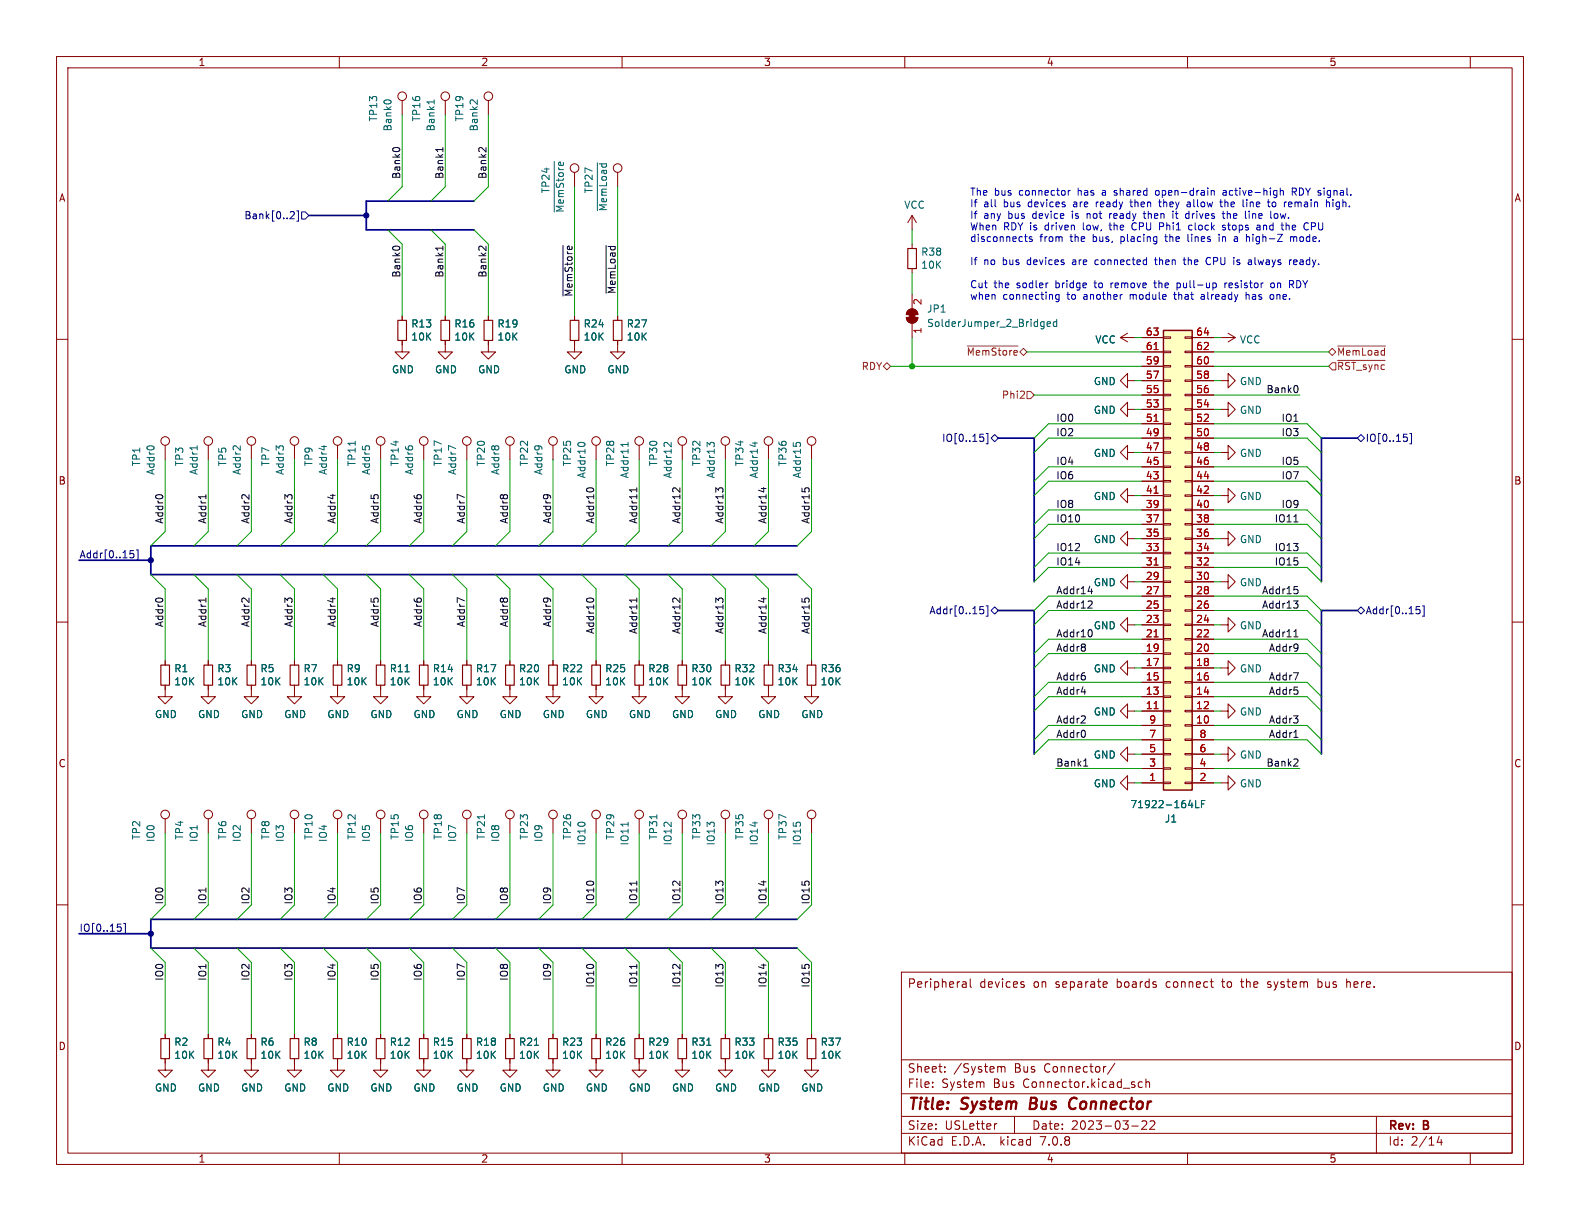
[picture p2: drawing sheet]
<svg xmlns="http://www.w3.org/2000/svg" width="279mm" height="216mm" viewBox="0 0 279 216" stroke-linecap="round" stroke-linejoin="round" font-family="sans-serif">
<defs><g id="words">
<g font-size="2.8" fill="#840000">
<text x="160.4" y="196.8">Title:</text>
<text x="170.1" y="196.8">System</text>
<text x="183" y="196.8">Bus</text>
<text x="190.7" y="196.8">Connector</text>
</g>
<g font-size="2.1" fill="#840000">
<text x="160.4" y="174.9">Peripheral</text>
<text x="173.2" y="174.9">devices</text>
<text x="182.8" y="174.9">on</text>
<text x="186.8" y="174.9">separate</text>
<text x="197.7" y="174.9">boards</text>
<text x="206.6" y="174.9">connect</text>
<text x="216.7" y="174.9">to</text>
<text x="220.2" y="174.9">the</text>
<text x="225" y="174.9">system</text>
<text x="234" y="174.9">bus</text>
<text x="239.3" y="174.9">here.</text>
<text x="160.4" y="189.9">Sheet:</text>
<text x="168.6" y="189.9">/System</text>
<text x="179.4" y="189.9">Bus</text>
<text x="184.8" y="189.9">Connector/</text>
<text x="160.4" y="192.6">File:</text>
<text x="166.5" y="192.6">System</text>
<text x="175.7" y="192.6">Bus</text>
<text x="181.1" y="192.6">Connector.kicad_sch</text>
<text x="160.4" y="202.8">KiCad</text>
<text x="160.4" y="200">Size:</text>
<text x="167.1" y="200">USLetter</text>
<text x="168.1" y="202.8">E.D.A.</text>
<text x="177" y="202.8">kicad</text>
<text x="182.4" y="200">Date:</text>
<text x="184.2" y="202.8">7.0.8</text>
<text x="189.4" y="200">2023-03-22</text>
<text x="245.4" y="200.2">Rev:</text>
<text x="245.4" y="202.8">Id:</text>
<text x="249.5" y="202.8">2/14</text>
<text x="251.8" y="200.2">B</text>
</g>
<g font-size="1.8" fill="#840000">
<text x="35" y="11.9">1</text>
<text x="85" y="11.9">2</text>
<text x="135" y="11.9">3</text>
<text x="185" y="11.9">4</text>
<text x="235" y="11.9">5</text>
<text x="10.3" y="35.9">A</text>
<text x="267.7" y="35.9">A</text>
<text x="10.3" y="85.9">B</text>
<text x="267.7" y="85.9">B</text>
<text x="10.3" y="135.9">C</text>
<text x="267.7" y="135.9">C</text>
<text x="10.3" y="185.9">D</text>
<text x="267.7" y="185.9">D</text>
<text x="35" y="205.8">1</text>
<text x="85" y="205.8">2</text>
<text x="135" y="205.8">3</text>
<text x="185" y="205.8">4</text>
<text x="235" y="205.8">5</text>
</g>
<g font-size="1.8" fill="#006464">
<text x="66.9" y="21.6" transform="rotate(-90 66.9 21.6)">TP13</text>
<text x="69.4" y="23.3" transform="rotate(-90 69.4 23.3)">Bank0</text>
<text x="74.5" y="21.6" transform="rotate(-90 74.5 21.6)">TP16</text>
<text x="77.1" y="23.3" transform="rotate(-90 77.1 23.3)">Bank1</text>
<text x="82.1" y="21.6" transform="rotate(-90 82.1 21.6)">TP19</text>
<text x="84.7" y="23.3" transform="rotate(-90 84.7 23.3)">Bank2</text>
<text x="97.4" y="34.3" transform="rotate(-90 97.4 34.3)">TP24</text>
<text x="105" y="34.3" transform="rotate(-90 105 34.3)">TP27</text>
<text x="99.9" y="37.7" transform="rotate(-90 99.9 37.7)">~{MemStore}</text>
<text x="107.5" y="37.5" transform="rotate(-90 107.5 37.5)">~{MemLoad}</text>
<text x="159.8" y="37.1">VCC</text>
<text x="162.8" y="45.4">R38</text>
<text x="162.8" y="47.7">10K</text>
<text x="72.6" y="58.1">R13</text>
<text x="80.2" y="58.1">R16</text>
<text x="87.9" y="58.1">R19</text>
<text x="103.1" y="58.1">R24</text>
<text x="110.7" y="58.1">R27</text>
<text x="163.8" y="55.5">JP1</text>
<text x="163.8" y="58">SolderJumper_2_Bridged</text>
<text x="72.6" y="60.4">10K</text>
<text x="80.2" y="60.4">10K</text>
<text x="87.9" y="60.4">10K</text>
<text x="103.1" y="60.4">10K</text>
<text x="110.7" y="60.4">10K</text>
<text x="193.6" y="60.9">VCC</text>
<text x="219.2" y="60.9">VCC</text>
<text x="69.2" y="66.2">GND</text>
<text x="76.8" y="66.2">GND</text>
<text x="84.5" y="66.2">GND</text>
<text x="99.7" y="66.2">GND</text>
<text x="107.3" y="66.2">GND</text>
<text x="193.3" y="68.3">GND</text>
<text x="219.2" y="68.3">GND</text>
<text x="193.3" y="73.4">GND</text>
<text x="219.2" y="73.4">GND</text>
<text x="25" y="82.5" transform="rotate(-90 25 82.5)">TP1</text>
<text x="32.6" y="82.5" transform="rotate(-90 32.6 82.5)">TP3</text>
<text x="40.2" y="82.5" transform="rotate(-90 40.2 82.5)">TP5</text>
<text x="47.9" y="82.5" transform="rotate(-90 47.9 82.5)">TP7</text>
<text x="55.5" y="82.5" transform="rotate(-90 55.5 82.5)">TP9</text>
<text x="63.1" y="82.5" transform="rotate(-90 63.1 82.5)">TP11</text>
<text x="70.7" y="82.5" transform="rotate(-90 70.7 82.5)">TP14</text>
<text x="78.3" y="82.5" transform="rotate(-90 78.3 82.5)">TP17</text>
<text x="86" y="82.5" transform="rotate(-90 86 82.5)">TP20</text>
<text x="93.6" y="82.5" transform="rotate(-90 93.6 82.5)">TP22</text>
<text x="101.2" y="82.5" transform="rotate(-90 101.2 82.5)">TP25</text>
<text x="108.8" y="82.5" transform="rotate(-90 108.8 82.5)">TP28</text>
<text x="116.4" y="82.5" transform="rotate(-90 116.4 82.5)">TP30</text>
<text x="124.1" y="82.5" transform="rotate(-90 124.1 82.5)">TP32</text>
<text x="131.7" y="82.5" transform="rotate(-90 131.7 82.5)">TP34</text>
<text x="139.3" y="82.5" transform="rotate(-90 139.3 82.5)">TP36</text>
<text x="193.3" y="81">GND</text>
<text x="219.2" y="81">GND</text>
<text x="27.5" y="84.1" transform="rotate(-90 27.5 84.1)">Addr0</text>
<text x="35.2" y="84.1" transform="rotate(-90 35.2 84.1)">Addr1</text>
<text x="42.8" y="84.1" transform="rotate(-90 42.8 84.1)">Addr2</text>
<text x="50.4" y="84.1" transform="rotate(-90 50.4 84.1)">Addr3</text>
<text x="58" y="84.1" transform="rotate(-90 58 84.1)">Addr4</text>
<text x="65.6" y="84.1" transform="rotate(-90 65.6 84.1)">Addr5</text>
<text x="73.3" y="84.1" transform="rotate(-90 73.3 84.1)">Addr6</text>
<text x="80.9" y="84.1" transform="rotate(-90 80.9 84.1)">Addr7</text>
<text x="88.5" y="84.1" transform="rotate(-90 88.5 84.1)">Addr8</text>
<text x="96.1" y="84.1" transform="rotate(-90 96.1 84.1)">Addr9</text>
<text x="103.7" y="84.7" transform="rotate(-90 103.7 84.7)">Addr10</text>
<text x="111.4" y="84.7" transform="rotate(-90 111.4 84.7)">Addr11</text>
<text x="119" y="84.7" transform="rotate(-90 119 84.7)">Addr12</text>
<text x="126.6" y="84.7" transform="rotate(-90 126.6 84.7)">Addr13</text>
<text x="134.2" y="84.7" transform="rotate(-90 134.2 84.7)">Addr14</text>
<text x="141.8" y="84.7" transform="rotate(-90 141.8 84.7)">Addr15</text>
<text x="193.3" y="88.6">GND</text>
<text x="219.2" y="88.6">GND</text>
<text x="193.3" y="96.2">GND</text>
<text x="219.2" y="96.2">GND</text>
<text x="193.3" y="103.9">GND</text>
<text x="219.2" y="103.9">GND</text>
<text x="193.3" y="111.5">GND</text>
<text x="219.2" y="111.5">GND</text>
<text x="30.7" y="119.1">R1</text>
<text x="38.3" y="119.1">R3</text>
<text x="46" y="119.1">R5</text>
<text x="53.6" y="119.1">R7</text>
<text x="61.2" y="119.1">R9</text>
<text x="68.8" y="119.1">R11</text>
<text x="76.4" y="119.1">R14</text>
<text x="84.1" y="119.1">R17</text>
<text x="91.7" y="119.1">R20</text>
<text x="99.3" y="119.1">R22</text>
<text x="106.9" y="119.1">R25</text>
<text x="114.5" y="119.1">R28</text>
<text x="122.2" y="119.1">R30</text>
<text x="129.8" y="119.1">R32</text>
<text x="137.4" y="119.1">R34</text>
<text x="145" y="119.1">R36</text>
<text x="193.3" y="119.1">GND</text>
<text x="219.2" y="119.1">GND</text>
<text x="30.7" y="121.4">10K</text>
<text x="38.3" y="121.4">10K</text>
<text x="46" y="121.4">10K</text>
<text x="53.6" y="121.4">10K</text>
<text x="61.2" y="121.4">10K</text>
<text x="68.8" y="121.4">10K</text>
<text x="76.4" y="121.4">10K</text>
<text x="84.1" y="121.4">10K</text>
<text x="91.7" y="121.4">10K</text>
<text x="99.3" y="121.4">10K</text>
<text x="106.9" y="121.4">10K</text>
<text x="114.5" y="121.4">10K</text>
<text x="122.2" y="121.4">10K</text>
<text x="129.8" y="121.4">10K</text>
<text x="137.4" y="121.4">10K</text>
<text x="145" y="121.4">10K</text>
<text x="27.3" y="127.2">GND</text>
<text x="34.9" y="127.2">GND</text>
<text x="42.5" y="127.2">GND</text>
<text x="50.2" y="127.2">GND</text>
<text x="57.8" y="127.2">GND</text>
<text x="65.4" y="127.2">GND</text>
<text x="73" y="127.2">GND</text>
<text x="80.6" y="127.2">GND</text>
<text x="88.3" y="127.2">GND</text>
<text x="95.9" y="127.2">GND</text>
<text x="103.5" y="127.2">GND</text>
<text x="111.1" y="127.2">GND</text>
<text x="118.7" y="127.2">GND</text>
<text x="126.4" y="127.2">GND</text>
<text x="134" y="127.2">GND</text>
<text x="141.6" y="127.2">GND</text>
<text x="193.3" y="126.7">GND</text>
<text x="219.2" y="126.7">GND</text>
<text x="193.3" y="134.3">GND</text>
<text x="219.2" y="134.3">GND</text>
<text x="193.3" y="139.4">GND</text>
<text x="199.8" y="143.1">71922-164LF</text>
<text x="219.2" y="139.4">GND</text>
<text x="25" y="148.6" transform="rotate(-90 25 148.6)">TP2</text>
<text x="27.5" y="149" transform="rotate(-90 27.5 149)">IO0</text>
<text x="32.6" y="148.6" transform="rotate(-90 32.6 148.6)">TP4</text>
<text x="35.2" y="149" transform="rotate(-90 35.2 149)">IO1</text>
<text x="40.2" y="148.6" transform="rotate(-90 40.2 148.6)">TP6</text>
<text x="42.8" y="149" transform="rotate(-90 42.8 149)">IO2</text>
<text x="47.9" y="148.6" transform="rotate(-90 47.9 148.6)">TP8</text>
<text x="50.4" y="149" transform="rotate(-90 50.4 149)">IO3</text>
<text x="55.5" y="148.6" transform="rotate(-90 55.5 148.6)">TP10</text>
<text x="58" y="149" transform="rotate(-90 58 149)">IO4</text>
<text x="63.1" y="148.6" transform="rotate(-90 63.1 148.6)">TP12</text>
<text x="65.6" y="149" transform="rotate(-90 65.6 149)">IO5</text>
<text x="70.7" y="148.6" transform="rotate(-90 70.7 148.6)">TP15</text>
<text x="73.3" y="149" transform="rotate(-90 73.3 149)">IO6</text>
<text x="78.3" y="148.6" transform="rotate(-90 78.3 148.6)">TP18</text>
<text x="80.9" y="149" transform="rotate(-90 80.9 149)">IO7</text>
<text x="86" y="148.6" transform="rotate(-90 86 148.6)">TP21</text>
<text x="88.5" y="149" transform="rotate(-90 88.5 149)">IO8</text>
<text x="93.6" y="148.6" transform="rotate(-90 93.6 148.6)">TP23</text>
<text x="96.1" y="149" transform="rotate(-90 96.1 149)">IO9</text>
<text x="101.2" y="148.6" transform="rotate(-90 101.2 148.6)">TP26</text>
<text x="103.7" y="149.6" transform="rotate(-90 103.7 149.6)">IO10</text>
<text x="108.8" y="148.6" transform="rotate(-90 108.8 148.6)">TP29</text>
<text x="111.4" y="149.6" transform="rotate(-90 111.4 149.6)">IO11</text>
<text x="116.4" y="148.6" transform="rotate(-90 116.4 148.6)">TP31</text>
<text x="119" y="149.6" transform="rotate(-90 119 149.6)">IO12</text>
<text x="124.1" y="148.6" transform="rotate(-90 124.1 148.6)">TP33</text>
<text x="126.6" y="149.6" transform="rotate(-90 126.6 149.6)">IO13</text>
<text x="131.7" y="148.6" transform="rotate(-90 131.7 148.6)">TP35</text>
<text x="134.2" y="149.6" transform="rotate(-90 134.2 149.6)">IO14</text>
<text x="139.3" y="148.6" transform="rotate(-90 139.3 148.6)">TP37</text>
<text x="141.8" y="149.6" transform="rotate(-90 141.8 149.6)">IO15</text>
<text x="205.9" y="145.6">J1</text>
<text x="30.7" y="185.1">R2</text>
<text x="38.3" y="185.1">R4</text>
<text x="46" y="185.1">R6</text>
<text x="53.6" y="185.1">R8</text>
<text x="61.2" y="185.1">R10</text>
<text x="68.8" y="185.1">R12</text>
<text x="76.4" y="185.1">R15</text>
<text x="84.1" y="185.1">R18</text>
<text x="91.7" y="185.1">R21</text>
<text x="99.3" y="185.1">R23</text>
<text x="106.9" y="185.1">R26</text>
<text x="114.5" y="185.1">R29</text>
<text x="122.2" y="185.1">R31</text>
<text x="129.8" y="185.1">R33</text>
<text x="137.4" y="185.1">R35</text>
<text x="145" y="185.1">R37</text>
<text x="30.7" y="187.4">10K</text>
<text x="38.3" y="187.4">10K</text>
<text x="46" y="187.4">10K</text>
<text x="53.6" y="187.4">10K</text>
<text x="61.2" y="187.4">10K</text>
<text x="68.8" y="187.4">10K</text>
<text x="76.4" y="187.4">10K</text>
<text x="84.1" y="187.4">10K</text>
<text x="91.7" y="187.4">10K</text>
<text x="99.3" y="187.4">10K</text>
<text x="106.9" y="187.4">10K</text>
<text x="114.5" y="187.4">10K</text>
<text x="122.2" y="187.4">10K</text>
<text x="129.8" y="187.4">10K</text>
<text x="137.4" y="187.4">10K</text>
<text x="145" y="187.4">10K</text>
<text x="27.3" y="193.2">GND</text>
<text x="34.9" y="193.2">GND</text>
<text x="42.5" y="193.2">GND</text>
<text x="50.2" y="193.2">GND</text>
<text x="57.8" y="193.2">GND</text>
<text x="65.4" y="193.2">GND</text>
<text x="73" y="193.2">GND</text>
<text x="80.6" y="193.2">GND</text>
<text x="88.3" y="193.2">GND</text>
<text x="95.9" y="193.2">GND</text>
<text x="103.5" y="193.2">GND</text>
<text x="111.1" y="193.2">GND</text>
<text x="118.7" y="193.2">GND</text>
<text x="126.4" y="193.2">GND</text>
<text x="134" y="193.2">GND</text>
<text x="141.6" y="193.2">GND</text>
</g>
<g font-size="1.8" fill="#0f0f0f">
<text x="70.9" y="31.8" transform="rotate(-90 70.9 31.8)">Bank0</text>
<text x="78.5" y="31.8" transform="rotate(-90 78.5 31.8)">Bank1</text>
<text x="86.1" y="31.8" transform="rotate(-90 86.1 31.8)">Bank2</text>
<text x="70.9" y="49.2" transform="rotate(-90 70.9 49.2)">Bank0</text>
<text x="78.5" y="49.2" transform="rotate(-90 78.5 49.2)">Bank1</text>
<text x="86.1" y="49.2" transform="rotate(-90 86.1 49.2)">Bank2</text>
<text x="101.3" y="52.6" transform="rotate(-90 101.3 52.6)">~{MemStore}</text>
<text x="109" y="52.1" transform="rotate(-90 109 52.1)">~{MemLoad}</text>
<text x="223.9" y="69.6">Bank0</text>
<text x="186.7" y="77.2">IO2</text>
<text x="186.7" y="74.7">IO0</text>
<text x="226.5" y="74.7">IO1</text>
<text x="226.5" y="77.2">IO3</text>
<text x="186.7" y="82.3">IO4</text>
<text x="226.5" y="82.3">IO5</text>
<text x="186.7" y="89.9">IO8</text>
<text x="186.7" y="84.8">IO6</text>
<text x="226.5" y="89.9">IO9</text>
<text x="226.5" y="84.8">IO7</text>
<text x="28.9" y="92.7" transform="rotate(-90 28.9 92.7)">Addr0</text>
<text x="36.6" y="92.7" transform="rotate(-90 36.6 92.7)">Addr1</text>
<text x="44.2" y="92.7" transform="rotate(-90 44.2 92.7)">Addr2</text>
<text x="51.8" y="92.7" transform="rotate(-90 51.8 92.7)">Addr3</text>
<text x="59.4" y="92.7" transform="rotate(-90 59.4 92.7)">Addr4</text>
<text x="67" y="92.7" transform="rotate(-90 67 92.7)">Addr5</text>
<text x="74.7" y="92.7" transform="rotate(-90 74.7 92.7)">Addr6</text>
<text x="82.3" y="92.7" transform="rotate(-90 82.3 92.7)">Addr7</text>
<text x="89.9" y="92.7" transform="rotate(-90 89.9 92.7)">Addr8</text>
<text x="97.5" y="92.7" transform="rotate(-90 97.5 92.7)">Addr9</text>
<text x="105.1" y="92.7" transform="rotate(-90 105.1 92.7)">Addr10</text>
<text x="112.8" y="92.7" transform="rotate(-90 112.8 92.7)">Addr11</text>
<text x="120.4" y="92.7" transform="rotate(-90 120.4 92.7)">Addr12</text>
<text x="128" y="92.7" transform="rotate(-90 128 92.7)">Addr13</text>
<text x="135.6" y="92.7" transform="rotate(-90 135.6 92.7)">Addr14</text>
<text x="143.2" y="92.7" transform="rotate(-90 143.2 92.7)">Addr15</text>
<text x="186.7" y="92.4">IO10</text>
<text x="225.3" y="92.4">IO11</text>
<text x="186.7" y="97.5">IO12</text>
<text x="186.7" y="100.1">IO14</text>
<text x="225.3" y="97.5">IO13</text>
<text x="225.3" y="100.1">IO15</text>
<text x="186.7" y="107.7">Addr12</text>
<text x="186.7" y="105.1">Addr14</text>
<text x="223.1" y="105.1">Addr15</text>
<text x="223.1" y="107.7">Addr13</text>
<text x="28.9" y="111" transform="rotate(-90 28.9 111)">Addr0</text>
<text x="36.6" y="111" transform="rotate(-90 36.6 111)">Addr1</text>
<text x="44.2" y="111" transform="rotate(-90 44.2 111)">Addr2</text>
<text x="51.8" y="111" transform="rotate(-90 51.8 111)">Addr3</text>
<text x="59.4" y="111" transform="rotate(-90 59.4 111)">Addr4</text>
<text x="67" y="111" transform="rotate(-90 67 111)">Addr5</text>
<text x="74.7" y="111" transform="rotate(-90 74.7 111)">Addr6</text>
<text x="82.3" y="111" transform="rotate(-90 82.3 111)">Addr7</text>
<text x="89.9" y="111" transform="rotate(-90 89.9 111)">Addr8</text>
<text x="97.5" y="111" transform="rotate(-90 97.5 111)">Addr9</text>
<text x="105.1" y="112.2" transform="rotate(-90 105.1 112.2)">Addr10</text>
<text x="112.8" y="112.2" transform="rotate(-90 112.8 112.2)">Addr11</text>
<text x="120.4" y="112.2" transform="rotate(-90 120.4 112.2)">Addr12</text>
<text x="128" y="112.2" transform="rotate(-90 128 112.2)">Addr13</text>
<text x="135.6" y="112.2" transform="rotate(-90 135.6 112.2)">Addr14</text>
<text x="143.2" y="112.2" transform="rotate(-90 143.2 112.2)">Addr15</text>
<text x="186.7" y="112.8">Addr10</text>
<text x="223.1" y="112.8">Addr11</text>
<text x="186.7" y="115.3">Addr8</text>
<text x="224.3" y="115.3">Addr9</text>
<text x="186.7" y="120.4">Addr6</text>
<text x="186.7" y="122.9">Addr4</text>
<text x="224.3" y="122.9">Addr5</text>
<text x="224.3" y="120.4">Addr7</text>
<text x="186.7" y="128">Addr2</text>
<text x="186.7" y="130.5">Addr0</text>
<text x="224.3" y="128">Addr3</text>
<text x="224.3" y="130.5">Addr1</text>
<text x="186.7" y="135.6">Bank1</text>
<text x="223.9" y="135.6">Bank2</text>
<text x="28.9" y="160" transform="rotate(-90 28.9 160)">IO0</text>
<text x="36.6" y="160" transform="rotate(-90 36.6 160)">IO1</text>
<text x="44.2" y="160" transform="rotate(-90 44.2 160)">IO2</text>
<text x="51.8" y="160" transform="rotate(-90 51.8 160)">IO3</text>
<text x="59.4" y="160" transform="rotate(-90 59.4 160)">IO4</text>
<text x="67" y="160" transform="rotate(-90 67 160)">IO5</text>
<text x="74.7" y="160" transform="rotate(-90 74.7 160)">IO6</text>
<text x="82.3" y="160" transform="rotate(-90 82.3 160)">IO7</text>
<text x="89.9" y="160" transform="rotate(-90 89.9 160)">IO8</text>
<text x="97.5" y="160" transform="rotate(-90 97.5 160)">IO9</text>
<text x="105.1" y="160" transform="rotate(-90 105.1 160)">IO10</text>
<text x="112.8" y="160" transform="rotate(-90 112.8 160)">IO11</text>
<text x="120.4" y="160" transform="rotate(-90 120.4 160)">IO12</text>
<text x="128" y="160" transform="rotate(-90 128 160)">IO13</text>
<text x="135.6" y="160" transform="rotate(-90 135.6 160)">IO14</text>
<text x="143.2" y="160" transform="rotate(-90 143.2 160)">IO15</text>
<text x="28.9" y="173.5" transform="rotate(-90 28.9 173.5)">IO0</text>
<text x="36.6" y="173.5" transform="rotate(-90 36.6 173.5)">IO1</text>
<text x="44.2" y="173.5" transform="rotate(-90 44.2 173.5)">IO2</text>
<text x="51.8" y="173.5" transform="rotate(-90 51.8 173.5)">IO3</text>
<text x="59.4" y="173.5" transform="rotate(-90 59.4 173.5)">IO4</text>
<text x="67" y="173.5" transform="rotate(-90 67 173.5)">IO5</text>
<text x="74.7" y="173.5" transform="rotate(-90 74.7 173.5)">IO6</text>
<text x="82.3" y="173.5" transform="rotate(-90 82.3 173.5)">IO7</text>
<text x="89.9" y="173.5" transform="rotate(-90 89.9 173.5)">IO8</text>
<text x="97.5" y="173.5" transform="rotate(-90 97.5 173.5)">IO9</text>
<text x="105.1" y="174.7" transform="rotate(-90 105.1 174.7)">IO10</text>
<text x="112.8" y="174.7" transform="rotate(-90 112.8 174.7)">IO11</text>
<text x="120.4" y="174.7" transform="rotate(-90 120.4 174.7)">IO12</text>
<text x="128" y="174.7" transform="rotate(-90 128 174.7)">IO13</text>
<text x="135.6" y="174.7" transform="rotate(-90 135.6 174.7)">IO14</text>
<text x="143.2" y="174.7" transform="rotate(-90 143.2 174.7)">IO15</text>
</g>
<g font-size="1.8" fill="#0000c2">
<text x="171.4" y="34.7">The</text>
<text x="175.8" y="34.7">bus</text>
<text x="180.3" y="34.7">connector</text>
<text x="190.9" y="34.7">has</text>
<text x="195.4" y="34.7">a</text>
<text x="197.7" y="34.7">shared</text>
<text x="205.2" y="34.7">open-drain</text>
<text x="217.3" y="34.7">active-high</text>
<text x="229.7" y="34.7">RDY signal.</text>
<text x="171.4" y="36.7">If</text>
<text x="171.4" y="38.8">If</text>
<text x="171.4" y="40.8">When</text>
<text x="174" y="36.7">all</text>
<text x="174" y="38.8">any</text>
<text x="177.5" y="40.8">RDY is</text>
<text x="177.6" y="36.7">bus</text>
<text x="178.4" y="38.8">bus</text>
<text x="182.1" y="36.7">devices</text>
<text x="182.9" y="38.8">device</text>
<text x="185.1" y="40.8">driven</text>
<text x="190" y="38.8">is</text>
<text x="190.3" y="36.7">are</text>
<text x="192" y="40.8">low,</text>
<text x="192.8" y="38.8">not</text>
<text x="194.5" y="36.7">ready</text>
<text x="196.9" y="40.8">the</text>
<text x="197" y="38.8">ready</text>
<text x="200.8" y="36.7">then</text>
<text x="201" y="40.8">CPU</text>
<text x="203.4" y="38.8">then</text>
<text x="206.1" y="36.7">they</text>
<text x="206.1" y="40.8">Phi1</text>
<text x="208.6" y="38.8">it</text>
<text x="211.1" y="38.8">drives</text>
<text x="211.2" y="36.7">allow</text>
<text x="211.5" y="40.8">clock</text>
<text x="217.3" y="36.7">the</text>
<text x="217.7" y="40.8">stops</text>
<text x="217.9" y="38.8">the</text>
<text x="221.4" y="36.7">line</text>
<text x="222.1" y="38.8">line</text>
<text x="223.9" y="40.8">and</text>
<text x="226.1" y="36.7">to</text>
<text x="226.7" y="38.8">low.</text>
<text x="228.5" y="40.8">the</text>
<text x="229.2" y="36.7">remain</text>
<text x="232.7" y="40.8">CPU</text>
<text x="236.8" y="36.7">high.</text>
<text x="171.4" y="42.9">disconnects</text>
<text x="171.4" y="47">If</text>
<text x="174" y="47">no</text>
<text x="177.4" y="47">bus</text>
<text x="181.9" y="47">devices</text>
<text x="183.9" y="42.9">from</text>
<text x="189.4" y="42.9">the</text>
<text x="190.1" y="47">are</text>
<text x="193.5" y="42.9">bus,</text>
<text x="194.3" y="47">connected</text>
<text x="198.6" y="42.9">placing</text>
<text x="205.1" y="47">then</text>
<text x="206.8" y="42.9">the</text>
<text x="210.4" y="47">the</text>
<text x="210.9" y="42.9">lines</text>
<text x="214.6" y="47">CPU</text>
<text x="216.6" y="42.9">in</text>
<text x="219.5" y="42.9">a</text>
<text x="219.6" y="47">is</text>
<text x="221.8" y="42.9">high-Z</text>
<text x="222.4" y="47">always</text>
<text x="229.8" y="42.9">mode.</text>
<text x="229.9" y="47">ready.</text>
<text x="171.4" y="51">Cut</text>
<text x="171.4" y="53.1">when</text>
<text x="175.8" y="51">the</text>
<text x="177.3" y="53.1">connecting</text>
<text x="179.9" y="51">sodler</text>
<text x="186.9" y="51">bridge</text>
<text x="188.9" y="53.1">to</text>
<text x="191.9" y="53.1">another</text>
<text x="194" y="51">to</text>
<text x="197.1" y="51">remove</text>
<text x="200.3" y="53.1">module</text>
<text x="205" y="51">the</text>
<text x="208.3" y="53.1">that</text>
<text x="209.2" y="51">pull-up</text>
<text x="213.2" y="53.1">already</text>
<text x="217.8" y="51">resistor</text>
<text x="221.4" y="53.1">has</text>
<text x="225.9" y="53.1">one.</text>
<text x="226.2" y="51">on</text>
<text x="229.7" y="51">RDY</text>
</g>
<g font-size="1.8" fill="#000084">
<text x="43.1" y="39">Bank[0..2]</text>
<text x="166.5" y="78.3">IO[0..15]</text>
<text x="241.4" y="78.3">IO[0..15]</text>
<text x="14" y="98.8">Addr[0..15]</text>
<text x="164.3" y="108.8">Addr[0..15]</text>
<text x="241.4" y="108.8">Addr[0..15]</text>
<text x="14" y="164.8">IO[0..15]</text>
</g>
<g font-size="1.8" fill="#a90000">
<text x="163.3" y="59.1" transform="rotate(-90 163.3 59.1)">1</text>
<text x="163.3" y="54" transform="rotate(-90 163.3 54)">2</text>
<text x="202.5" y="59.4">63</text>
<text x="211.4" y="59.4">64</text>
<text x="202.5" y="64.5">59</text>
<text x="202.5" y="62">61</text>
<text x="211.4" y="64.5">60</text>
<text x="211.4" y="62">62</text>
<text x="202.5" y="69.6">55</text>
<text x="202.5" y="67.1">57</text>
<text x="211.4" y="69.6">56</text>
<text x="211.4" y="67.1">58</text>
<text x="202.5" y="77.2">49</text>
<text x="202.5" y="74.7">51</text>
<text x="202.5" y="72.1">53</text>
<text x="211.4" y="77.2">50</text>
<text x="211.4" y="74.7">52</text>
<text x="211.4" y="72.1">54</text>
<text x="202.5" y="82.3">45</text>
<text x="202.5" y="79.8">47</text>
<text x="211.4" y="82.3">46</text>
<text x="211.4" y="79.8">48</text>
<text x="202.5" y="89.9">39</text>
<text x="202.5" y="87.4">41</text>
<text x="202.5" y="84.8">43</text>
<text x="211.4" y="89.9">40</text>
<text x="211.4" y="87.4">42</text>
<text x="211.4" y="84.8">44</text>
<text x="202.5" y="95">35</text>
<text x="202.5" y="92.5">37</text>
<text x="211.4" y="95">36</text>
<text x="211.4" y="92.5">38</text>
<text x="202.5" y="100.1">31</text>
<text x="202.5" y="97.5">33</text>
<text x="211.4" y="100.1">32</text>
<text x="211.4" y="97.5">34</text>
<text x="202.5" y="107.7">25</text>
<text x="202.5" y="105.2">27</text>
<text x="202.5" y="102.6">29</text>
<text x="211.4" y="107.7">26</text>
<text x="211.4" y="105.2">28</text>
<text x="211.4" y="102.6">30</text>
<text x="202.5" y="112.8">21</text>
<text x="202.5" y="110.2">23</text>
<text x="211.4" y="112.8">22</text>
<text x="211.4" y="110.2">24</text>
<text x="202.5" y="117.9">17</text>
<text x="202.5" y="115.3">19</text>
<text x="211.4" y="117.9">18</text>
<text x="211.4" y="115.3">20</text>
<text x="202.5" y="125.5">11</text>
<text x="202.5" y="122.9">13</text>
<text x="202.5" y="120.4">15</text>
<text x="211.4" y="125.5">12</text>
<text x="211.4" y="122.9">14</text>
<text x="211.4" y="120.4">16</text>
<text x="203.1" y="130.6">7</text>
<text x="203.1" y="128">9</text>
<text x="211.4" y="128">10</text>
<text x="212" y="130.6">8</text>
<text x="203.1" y="135.6">3</text>
<text x="203.1" y="133.1">5</text>
<text x="212" y="135.6">4</text>
<text x="212" y="133.1">6</text>
<text x="203.1" y="138.2">1</text>
<text x="212" y="138.2">2</text>
</g>
<g font-size="1.8" fill="#725600">
<text x="152.3" y="65.6">RDY</text>
<text x="170.8" y="63.1">~{MemStore}</text>
<text x="236.3" y="65.6">~{RST_sync}</text>
<text x="236.3" y="63.1">~{MemLoad}</text>
<text x="177.1" y="70.7">Phi2</text>
</g>
</g></defs>
<g fill="none" stroke="#840000" stroke-width=".18">
<path d="M10 10h259.4v195.9h-259.4zM12 12h255.4v191.9h-255.4zM60 10v2M71.1 17.8v2.5M78.7 17.8v2.5M86.4 17.8v2.5M110 10v2M160 10v2M210 10v2M260 10v2M101.6 30.5v2.5M109.2 30.5v2.5"/>
<path d="M161.3 38.1l-.8 1.3M161.3 38.1v2.5M161.3 38.1l.8 1.3M10 60h2M71.1 55.9v.7M78.7 55.9v.7M86.4 55.9v.7M101.6 55.9v.7M109.2 55.9v.7M160.3 56.1h2a1.02 1.02 0 0 1-1 1 1.02 1.02 0 0 1-1-1zM160.6 54.9a1.02 1.02 0 0 1 1.1-.2 1.02 1.02 0 0 1 .6 .9h-2zM161.3 43.2v.7"/>
<path d="M161.3 47.5v.8M161.3 52.1v2.5M161.3 57.2v2.5M198.1 59.7h2.6M198.1 59.7l1.3 .8M199.4 58.9l-1.3 .8M201.9 59.7h3.8M205.7 59.6h1.3v.2h-1.3zM209.5 59.6h1.3v.2h-1.3zM210.8 59.7h3.8M215.9 59.7h2.5M217.2 58.9l1.2 .8"/>
<path d="M218.4 59.7l-1.2 .8M267.4 60h2M29.2 78.7v2.6M36.8 78.7v2.6M44.4 78.7v2.6M52.1 78.7v2.6M59.7 78.7v2.6M67.3 78.7v2.6M71.1 60.2v2h1.3l-1.3 1.3-1.3-1.3h1.3M74.9 78.7v2.6M78.7 60.2v2h1.3l-1.3 1.3-1.2-1.3h1.2M82.5 78.7v2.6"/>
<path d="M86.4 60.2v2h1.2l-1.2 1.3-1.3-1.3h1.3M90.2 78.7v2.6M97.8 78.7v2.6M101.6 60.2v2h1.3l-1.3 1.3-1.3-1.3h1.3M105.4 78.7v2.6M109.2 60.2v2h1.3l-1.3 1.3-1.3-1.3h1.3M113 78.7v2.6M120.6 78.7v2.6M128.3 78.7v2.6M135.9 78.7v2.6M143.5 78.7v2.6M199.4 67.3v-1.3l-1.3 1.3 1.3 1.3v-1.3h1.3"/>
<path d="M199.4 72.4v-1.3l-1.3 1.3 1.3 1.3v-1.3h1.3M201.9 77.5h3.8M201.9 74.9h3.8M201.9 72.4h3.8M201.9 69.9h3.8M201.9 67.3h3.8M201.9 64.8h3.8M201.9 62.2h3.8M205.7 62.1h1.3v.3h-1.3zM205.7 64.6h1.3v.3h-1.3zM205.7 67.2h1.3v.2h-1.3zM205.7 69.7h1.3v.3h-1.3z"/>
<path d="M205.7 72.3h1.3v.2h-1.3zM205.7 74.8h1.3v.3h-1.3zM205.7 77.3h1.3v.3h-1.3zM205.7 79.9h1.3v.2h-1.3zM209.5 62.1h1.3v.3h-1.3zM209.5 64.6h1.3v.3h-1.3zM209.5 67.2h1.3v.2h-1.3zM209.5 69.7h1.3v.3h-1.3zM209.5 72.3h1.3v.2h-1.3zM209.5 74.8h1.3v.3h-1.3zM209.5 77.3h1.3v.3h-1.3zM209.5 79.9h1.3v.2h-1.3z"/>
<path d="M210.8 77.5h3.8M210.8 74.9h3.8M210.8 72.4h3.8M210.8 69.9h3.8M210.8 67.3h3.8M210.8 64.8h3.8M210.8 62.2h3.8M215.9 67.3h1.3v1.3l1.2-1.3-1.2-1.3v1.3M215.9 72.4h1.3v1.3l1.2-1.3-1.2-1.3v1.3M199.4 87.6v-1.2l-1.3 1.2 1.3 1.3v-1.3h1.3M199.4 95.3v-1.3l-1.3 1.3 1.3 1.2v-1.2h1.3M199.4 80v-1.3l-1.3 1.3 1.3 1.3v-1.3h1.3"/>
<path d="M201.9 97.8h3.8M201.9 95.3h3.8M201.9 92.7h3.8M201.9 90.2h3.8M201.9 87.6h3.8M201.9 85.1h3.8M201.9 82.6h3.8M201.9 80h3.8M205.7 82.4h1.3v.3h-1.3zM205.7 85h1.3v.2h-1.3zM205.7 87.5h1.3v.3h-1.3zM205.7 90h1.3v.3h-1.3z"/>
<path d="M205.7 92.6h1.3v.2h-1.3zM205.7 95.1h1.3v.3h-1.3zM205.7 97.7h1.3v.2h-1.3zM209.5 82.4h1.3v.3h-1.3zM209.5 85h1.3v.2h-1.3zM209.5 87.5h1.3v.3h-1.3zM209.5 90h1.3v.3h-1.3zM209.5 92.6h1.3v.2h-1.3zM209.5 95.1h1.3v.3h-1.3zM209.5 97.7h1.3v.2h-1.3zM210.8 97.8h3.8M210.8 95.3h3.8"/>
<path d="M210.8 92.7h3.8M210.8 90.2h3.8M210.8 87.6h3.8M210.8 85.1h3.8M210.8 82.6h3.8M210.8 80h3.8M215.9 95.3h1.3v1.2l1.2-1.2-1.2-1.3v1.3M215.9 87.6h1.3v1.3l1.2-1.3-1.2-1.2v1.2M215.9 80h1.3v1.3l1.2-1.3-1.2-1.3v1.3M10 110h2M29.2 116.8v.8M36.8 116.8v.8"/>
<path d="M44.4 116.8v.8M52.1 116.8v.8M59.7 116.8v.8M67.3 116.8v.8M74.9 116.8v.8M82.5 116.8v.8M90.2 116.8v.8M97.8 116.8v.8M105.4 116.8v.8M113 116.8v.8M120.6 116.8v.8M128.3 116.8v.8"/>
<path d="M135.9 116.8v.8M143.5 116.8v.8M199.4 110.5v-1.3l-1.3 1.3 1.3 1.3v-1.3h1.3M199.4 118.1v-1.3l-1.3 1.3 1.3 1.3v-1.3h1.3M199.4 102.9v-1.3l-1.3 1.3 1.3 1.2v-1.2h1.3M201.9 118.1h3.8M201.9 115.6h3.8M201.9 113h3.8M201.9 110.5h3.8M201.9 108h3.8M201.9 105.4h3.8M201.9 102.9h3.8"/>
<path d="M201.9 100.3h3.8M205.7 100.2h1.3v.3h-1.3zM205.7 102.7h1.3v.3h-1.3zM205.7 105.3h1.3v.2h-1.3zM205.7 107.8h1.3v.3h-1.3zM205.7 110.4h1.3v.2h-1.3zM205.7 112.9h1.3v.3h-1.3zM205.7 115.4h1.3v.3h-1.3zM205.7 118h1.3v.2h-1.3zM209.5 100.2h1.3v.3h-1.3zM209.5 102.7h1.3v.3h-1.3zM209.5 105.3h1.3v.2h-1.3z"/>
<path d="M209.5 107.8h1.3v.3h-1.3zM209.5 110.4h1.3v.2h-1.3zM209.5 112.9h1.3v.3h-1.3zM209.5 115.4h1.3v.3h-1.3zM209.5 118h1.3v.2h-1.3zM210.8 118.1h3.8M210.8 115.6h3.8M210.8 113h3.8M210.8 110.5h3.8M210.8 108h3.8M210.8 105.4h3.8M210.8 102.9h3.8"/>
<path d="M210.8 100.3h3.8M215.9 118.1h1.3v1.3l1.2-1.3-1.2-1.3v1.3M215.9 110.5h1.3v1.3l1.2-1.3-1.2-1.3v1.3M215.9 102.9h1.3v1.2l1.2-1.2-1.2-1.3v1.3M267.4 110h2M29.2 121.2v2h1.3l-1.3 1.3-1.3-1.3h1.3M36.8 121.2v2h1.3l-1.3 1.3-1.2-1.3h1.2M44.4 121.2v2h1.3l-1.3 1.3-1.2-1.3h1.2M52.1 121.2v2h1.2l-1.2 1.3-1.3-1.3h1.3M59.7 121.2v2h1.3l-1.3 1.3-1.3-1.3h1.3M67.3 121.2v2h1.3l-1.3 1.3-1.3-1.3h1.3M74.9 121.2v2h1.3l-1.3 1.3-1.2-1.3h1.2"/>
<path d="M82.5 121.2v2h1.3l-1.3 1.3-1.2-1.3h1.2M90.2 121.2v2h1.2l-1.2 1.3-1.3-1.3h1.3M97.8 121.2v2h1.3l-1.3 1.3-1.3-1.3h1.3M105.4 121.2v2h1.3l-1.3 1.3-1.3-1.3h1.3M113 121.2v2h1.3l-1.3 1.3-1.2-1.3h1.2M120.6 121.2v2h1.3l-1.3 1.3-1.2-1.3h1.2M128.3 121.2v2h1.2l-1.2 1.3-1.3-1.3h1.3M135.9 121.2v2h1.3l-1.3 1.3-1.3-1.3h1.3M143.5 121.2v2h1.3l-1.3 1.3-1.3-1.3h1.3M199.4 133.4v-1.3l-1.3 1.3 1.3 1.2v-1.2h1.3M199.4 125.7v-1.2l-1.3 1.2 1.3 1.3v-1.3h1.3M199.4 138.4v-1.2l-1.3 1.2 1.3 1.3v-1.3h1.3"/>
<path d="M201.9 138.4h3.8M201.9 128.3h3.8M201.9 125.7h3.8M201.9 123.2h3.8M201.9 120.7h3.8M201.9 135.9h3.8M201.9 133.4h3.8M201.9 130.8h3.8M205.7 120.5h1.3v.3h-1.3zM205.7 123.1h1.3v.2h-1.3zM205.7 125.6h1.3v.3h-1.3zM205.7 128.1h1.3v.3h-1.3z"/>
<path d="M205.7 130.7h1.3v.2h-1.3zM205.7 133.2h1.3v.3h-1.3zM205.7 135.8h1.3v.2h-1.3zM205.7 138.3h1.3v.3h-1.3zM209.5 120.5h1.3v.3h-1.3zM209.5 123.1h1.3v.2h-1.3zM209.5 125.6h1.3v.3h-1.3zM209.5 128.1h1.3v.3h-1.3zM209.5 130.7h1.3v.2h-1.3zM209.5 133.2h1.3v.3h-1.3zM209.5 135.8h1.3v.2h-1.3zM209.5 138.3h1.3v.3h-1.3z"/>
<path d="M210.8 138.4h3.8M210.8 128.3h3.8M210.8 125.7h3.8M210.8 123.2h3.8M210.8 120.7h3.8M210.8 135.9h3.8M210.8 133.4h3.8M210.8 130.8h3.8M215.9 133.4h1.3v1.2l1.2-1.2-1.2-1.3v1.3M215.9 138.4h1.3v1.3l1.2-1.3-1.2-1.2v1.2M215.9 125.7h1.3v1.3l1.2-1.3-1.2-1.2v1.2M10 160h2"/>
<path d="M29.2 144.8v2.5M36.8 144.8v2.5M44.4 144.8v2.5M52.1 144.8v2.5M59.7 144.8v2.5M67.3 144.8v2.5M74.9 144.8v2.5M82.5 144.8v2.5M90.2 144.8v2.5M97.8 144.8v2.5M105.4 144.8v2.5M113 144.8v2.5"/>
<path d="M120.6 144.8v2.5M128.3 144.8v2.5M135.9 144.8v2.5M143.5 144.8v2.5M267.4 160h2M159.4 171.9h108v32h-108zM170.4 173.6h.2l.3 .2v.8M170.9 174.5l-.5 .1M170.9 173.9l-.5 .1M171.6 173.1v1.3l.2 .2M180.9 174.1l.2 .2-.2 .3M180.9 173.6l.2 .1"/>
<path d="M195.6 173.6l.2 .3-.7 .2M195.7 174.5l-.1 .1M219.4 173.6h.5M224.1 174.5l.5 .1M224.4 173.6l-.3 .2 .3 .3M233.1 174.5l.4 .1M233.1 173.1v1.5M233.5 173.6l-.4 .1M238.1 173.1v1.5M238.7 173.7l-.3-.1-.3 .1M29.2 187.2v2h1.3l-1.3 1.3-1.3-1.3h1.3M29.2 182.9v.7"/>
<path d="M36.8 187.2v2h1.3l-1.3 1.3-1.2-1.3h1.2M36.8 182.9v.7M44.4 187.2v2h1.3l-1.3 1.3-1.2-1.3h1.2M44.4 182.9v.7M52.1 187.2v2h1.2l-1.2 1.3-1.3-1.3h1.3M52.1 182.9v.7M59.7 187.2v2h1.3l-1.3 1.3-1.3-1.3h1.3M59.7 182.9v.7M67.3 187.2v2h1.3l-1.3 1.3-1.3-1.3h1.3M67.3 182.9v.7M74.9 187.2v2h1.3l-1.3 1.3-1.2-1.3h1.2M74.9 182.9v.7"/>
<path d="M82.5 187.2v2h1.3l-1.3 1.3-1.2-1.3h1.2M82.5 182.9v.7M90.2 187.2v2h1.2l-1.2 1.3-1.3-1.3h1.3M90.2 182.9v.7M97.8 187.2v2h1.3l-1.3 1.3-1.3-1.3h1.3M97.8 182.9v.7M105.4 187.2v2h1.3l-1.3 1.3-1.3-1.3h1.3M105.4 182.9v.7M113 187.2v2h1.3l-1.3 1.3-1.2-1.3h1.2M113 182.9v.7M120.6 187.2v2h1.3l-1.3 1.3-1.2-1.3h1.2M120.6 182.9v.7"/>
<path d="M128.3 187.2v2h1.2l-1.2 1.3-1.3-1.3h1.3M128.3 182.9v.7M135.9 187.2v2h1.3l-1.3 1.3-1.3-1.3h1.3M135.9 182.9v.7M143.5 187.2v2h1.3l-1.3 1.3-1.3-1.3h1.3M143.5 182.9v.7M159.4 197.4h108M159.4 193.4h108M159.4 187.4h108M164.9 192.1v.2M164.9 191.4v.1M167.1 189.4v.2"/>
<path d="M167.1 188.7v.1M176.3 198.7l-.3 .1M176.6 188.6l.4 .1 .1 .1M177.1 188.8l.2-.2 .3 .1 .1 .9M177.1 188.8v.8M179.4 197.4v3M197.1 188l-1.2 1.9M200.1 199.1h1.2M201.9 198.3l.6-.1 .2 .1 .1 .3-.9 1.1h.9M202 191.4l-.4-.1-.3 .3v.4l.1 .2h.6M202.6 191.4l.3-.1 .3 .1 .1 .9M202.6 190.8v1.5"/>
<path d="M203.4 198.3l.5-.1 .2 .1 .1 .3-.9 1.1h.9M243.4 197.4v6.5M60 203.9v2M110 203.9v2M159.4 200.4h108M160 203.9v2M210 203.9v2M254.5 200.9l-.4 1.1h1M254.9 201.5v1M260 203.9v2"/>
<circle cx="71.1" cy="17" r=".76"/>
<circle cx="78.7" cy="17" r=".76"/>
<circle cx="86.4" cy="17" r=".76"/>
<circle cx="101.6" cy="29.7" r=".76"/>
<circle cx="109.2" cy="29.7" r=".76"/>
<circle cx="29.2" cy="78" r=".76"/>
<circle cx="36.8" cy="78" r=".76"/>
<circle cx="44.4" cy="78" r=".76"/>
<circle cx="52.1" cy="78" r=".76"/>
<circle cx="59.7" cy="78" r=".76"/>
<circle cx="67.3" cy="78" r=".76"/>
<circle cx="74.9" cy="78" r=".76"/>
<circle cx="82.5" cy="78" r=".76"/>
<circle cx="90.2" cy="78" r=".76"/>
<circle cx="97.8" cy="78" r=".76"/>
<circle cx="105.4" cy="78" r=".76"/>
<circle cx="113" cy="78" r=".76"/>
<circle cx="120.6" cy="78" r=".76"/>
<circle cx="128.3" cy="78" r=".76"/>
<circle cx="135.9" cy="78" r=".76"/>
<circle cx="143.5" cy="78" r=".76"/>
<circle cx="29.2" cy="144" r=".76"/>
<circle cx="36.8" cy="144" r=".76"/>
<circle cx="44.4" cy="144" r=".76"/>
<circle cx="52.1" cy="144" r=".76"/>
<circle cx="59.7" cy="144" r=".76"/>
<circle cx="67.3" cy="144" r=".76"/>
<circle cx="74.9" cy="144" r=".76"/>
<circle cx="82.5" cy="144" r=".76"/>
<circle cx="90.2" cy="144" r=".76"/>
<circle cx="97.8" cy="144" r=".76"/>
<circle cx="105.4" cy="144" r=".76"/>
<circle cx="113" cy="144" r=".76"/>
<circle cx="120.6" cy="144" r=".76"/>
<circle cx="128.3" cy="144" r=".76"/>
<circle cx="135.9" cy="144" r=".76"/>
<circle cx="143.5" cy="144" r=".76"/>
</g>
<path d="M182.3 194.1l-.2 2h.7M189.2 195.8a.68 .68 0 0 0 .9 .2M190 194.1a.77 .77 0 0 0-.8 .5" fill="none" stroke="#840000" stroke-width=".4"/>
<g fill="none" stroke="#840000" stroke-width=".2">
<path d="M70.4 56.6h1.5v3.6h-1.5zM78 56.6h1.5v3.6h-1.5zM85.6 56.6h1.5v3.6h-1.5zM100.8 56.6h1.6v3.6h-1.6zM108.5 56.6h1.5v3.6h-1.5zM160.5 43.9h1.6v3.6h-1.6zM28.4 117.6h1.6v3.6h-1.6zM36.1 117.6h1.5v3.6h-1.5zM43.7 117.6h1.5v3.6h-1.5zM51.3 117.6h1.5v3.6h-1.5zM58.9 117.6h1.6v3.6h-1.6zM66.5 117.6h1.6v3.6h-1.6z"/>
<path d="M74.2 117.6h1.5v3.6h-1.5zM81.8 117.6h1.5v3.6h-1.5zM89.4 117.6h1.5v3.6h-1.5zM97 117.6h1.6v3.6h-1.6zM104.6 117.6h1.6v3.6h-1.6zM112.3 117.6h1.5v3.6h-1.5zM119.9 117.6h1.5v3.6h-1.5zM127.5 117.6h1.5v3.6h-1.5zM135.1 117.6h1.6v3.6h-1.6zM142.7 117.6h1.6v3.6h-1.6zM28.4 183.6h1.6v3.6h-1.6zM36.1 183.6h1.5v3.6h-1.5z"/>
<path d="M43.7 183.6h1.5v3.6h-1.5zM51.3 183.6h1.5v3.6h-1.5zM58.9 183.6h1.6v3.6h-1.6zM66.5 183.6h1.6v3.6h-1.6zM74.2 183.6h1.5v3.6h-1.5zM81.8 183.6h1.5v3.6h-1.5zM89.4 183.6h1.5v3.6h-1.5zM97 183.6h1.6v3.6h-1.6zM104.6 183.6h1.6v3.6h-1.6zM112.3 183.6h1.5v3.6h-1.5zM119.9 183.6h1.5v3.6h-1.5zM127.5 183.6h1.5v3.6h-1.5z"/>
<path d="M135.1 183.6h1.6v3.6h-1.6zM142.7 183.6h1.6v3.6h-1.6z"/>
</g>
<g fill="none" stroke="#006464" stroke-width=".18">
<path d="M68 17.8l.4-.1 .6 .1M76.8 17.7v.7M76.8 18h-1.3l.2 .1M84.4 17.7v.7l-.7-.7h-.3l-.2 .1M98 28.6v8.9M105.6 28.8v8.4M184.3 56.9h.3M184.6 56.9v1l-.2 .3M184.6 57.7h-.3M185.2 57.3l.6-.1-.1-.3h-.4l-.1 .2v.6h.5M186.9 56.9h-.4l-.2 .2 .1 .6h.5M186.9 56.5v1.2"/>
<path d="M34.9 78.8v.8M57.3 78.8v.8M62.8 78v.7M80.6 79.3l-1.3-.5v.8M102.2 78.5a.79 .79 0 0 1 1.2 0M111.1 78.2v.8M111.1 78.6h-1.3l.2 .1M118.7 78.2v.8l-.7-.7-.3-.1-.3 .3M125.5 78.6l-.5-.4v.8M125.5 78.5l.3-.3h.3l.2 .3M133.1 78.3h.8M133.5 78.2v.8"/>
<path d="M140.3 78.3v.6M140.8 78.5l.2-.3h.3l.2 .3M71.6 118.8h.8M85.7 144.1v.7M111.1 145.4v.7M116.1 144.1v.7M210.2 142.4h.8M211.4 141.5v1.3h.6M212.5 142.2h.4M213.1 141.5h-.6v1.3M94.5 184.8h.7M125 184.8h.7"/>
</g>
<path d="M205.7 58.4h5.1v81.3h-5.1z" fill="#ffffc2" stroke="#ffffc2" stroke-width=".18"/>
<path d="M205.7 58.4h5.1v81.3h-5.1z" fill="none" stroke="#840000" stroke-width=".25"/>
<path d="M204.1 74.5h.7M204.1 61.8h.7M204.1 99.9h.7M204.1 87.2h.7M204.1 112.6h.7M204.1 125.3h.7" fill="none" stroke="#a90000" stroke-width=".18"/>
<g fill="#840000" stroke="#840000" stroke-width=".18">
<path d="M160.8 55.4h1v1h-1z"/>
<path d="M160.3 56.1h2a1.02 1.02 0 0 1-1 1 1.02 1.02 0 0 1-1-1z"/>
<path d="M160.6 54.9a1.02 1.02 0 0 1 1.1-.2 1.02 1.02 0 0 1 .6 .9h-2z"/>
</g>
<g fill="none" stroke="#000084" stroke-width=".18">
<path d="M51.5 37.4l.4 .1 .1 .3-.7 .9h.7M52.5 37.3h.3v1.8h-.3M53.3 37.5h.7l.6 .6-.6 .6h-.7zM173.3 76.8h.6M173.7 77.3l.3 .2v.3l-.3 .2M174.4 76.7h.3v1.8h-.3M175.3 77.5l.6-.7 .6 .7-.6 .6zM240 77.5l.7-.7 .6 .7-.6 .6zM248.2 76.8h.6M248.6 77.3l.3 .2v.3l-.3 .2M249.3 76.7h.3v1.8h-.3M23 97.4h.6"/>
<path d="M23 97.9l.4-.1 .3 .3-.1 .5h-.6M24.1 97.2h.3v1.9h-.3M173.3 107.3h.6M173.3 107.8l.4-.1 .3 .3-.2 .5h-.5M174.4 107.1h.3v1.9h-.3M175.3 108l.6-.7 .6 .7-.6 .6zM240 108l.7-.7 .6 .7-.6 .6zM250.5 107.3h.6M250.5 107.8l.4-.1 .2 .3-.1 .5h-.5M251.5 107.1h.3v1.9h-.3M20.8 163.4h.6M21.2 163.9l.2 .2v.3l-.2 .3"/>
<path d="M21.9 163.3h.3v1.8h-.3"/>
</g>
<path d="M156.2 64.8l.6-.7 .7 .7-.7 .6zM171.1 61.2h8.9M180.4 70.4h.8M181.1 69.3v.4M181.6 69.2h.6l.7 .7-.7 .6h-.6zM234.9 62.2l.7-.6 .6 .6-.6 .7zM235.6 64.1h.6v1.3h-.6l-.7-.6zM236.5 61.2h8.5M236.5 63.7h8.4" fill="none" stroke="#725600" stroke-width=".18"/>
<g fill="none" stroke="#0f0f0f" stroke-width=".18">
<path d="M69.5 26.2l.4-.1 .7 .1M78.3 26.1v.7M78.3 26.4h-1.3l.2 .2M85.9 26.1v.8l-.7-.8h-.3l-.2 .1M69.5 43.6l.4-.1 .7 .1M78.3 43.5v.7M78.3 43.9h-1.3l.2 .1M85.9 43.5v.8l-.7-.7-.3-.1-.2 .1M99.6 43.4v8.9M107.2 43.4v8.5M229.4 68.3l.1 .3-.1 .7M36.4 87.5v.7"/>
<path d="M58.8 87.4v.8M82.1 88l-1.2-.6v.9M103.7 86.6a.79 .79 0 0 1 1.3 0M112.6 86.3v.7M112.6 86.6h-1.3l.2 .1M120.2 86.3v.7l-.7-.7h-.3l-.2 .2M127.1 86.5l.2-.2h.3l.2 .2M127.1 86.7l-.5-.4v.7M134.6 86.4h.9M135 86.2v.8M141.8 86.3v.6M142.3 86.5l.2-.2h.3l.3 .2"/>
<path d="M228.8 92.3h.7M36.4 105.8v.7M58.8 105.7v.8M82.1 106.2l-1.2-.5v.8M103.7 106.1a.79 .79 0 0 1 1.3 0M112.6 105.8v.7M112.6 106.1h-1.3l.2 .1M120.2 105.8v.7l-.7-.7h-.3l-.2 .2M127.1 106.2l-.5-.4v.7M127.1 106l.2-.2h.3l.2 .2M134.6 105.9h.9M135 105.7v.8"/>
<path d="M141.8 105.8v.6M142.3 106l.2-.2h.3l.3 .2M192.4 104.6h.8M192.9 106.3l.2 .2v.3l-.7 .7h.7M193 104.1v.9M193.1 112.1l-.1 .4-.2 .1M228.7 106.3h.8l-.4 .4M228.7 119h.9l-.6 1.2M228.8 112.6h.7M228.9 103.7h.6M229 111.5l.2-.2v1.3M229.3 104.2l.2 .2v.3l-.2 .3"/>
<path d="M229.3 106.7l.2 .3v.3l-.2 .2M191.2 122.3h.8M191.6 135.5h.8M191.9 134.4l.1-.2v1.3M228.8 130.4h.7M229.4 134.3l.1 .1v.3l-.8 .8h.8M112.6 155.8v.7M112.6 170.5v.7"/>
</g>
<g fill="none" stroke="#0000c2" stroke-width=".18">
<path d="M188.9 33.7v.8M189.3 33.7l-.4 .2M192.2 37.8v.8M192.4 37.8l-.2 .1M193.9 35.7v.9M194.1 35.7l-.2 .3M196.1 39.8h.5M196.2 37.8v.8M196.3 39.4v1.2M196.6 37.8l-.4 .2M197 34.5h.1M197.2 33.7l-.2 .2 .2 .2"/>
<path d="M199.8 35.7h.5M200 35.3v1.1l.3 .2M200.2 39.7v.7l.4 .3M202.2 37.8h.4M202.3 37.3v1.1l.3 .2M204.8 33.7h-.4l-.1 .2 .1 .5 .4 .1M204.9 35.7h.5M205.1 35.3v1.1l.3 .2M205.5 39.4h.2M205.7 40l-.6 .1M207.4 37.8v.8M207.8 37.8h.5"/>
<path d="M208 37.3v1.1l.2 .2M209.9 37.8h.4M210 35.8h.4l.1 .8M210 36.5h.5M210.3 38.6h-.4M210.3 37.3v1.3M210.5 36l-.5 .1M210.8 39.9l-.4-.1-.2 .3 .1 .5h.5M214.2 33.8l.2-.1h.3v.8M214.2 33.7v.8M215.7 35.7h.5M215.9 35.3v1.1l.3 .2"/>
<path d="M216.1 37.8h.5M216.3 33.7h.5M216.4 38.6h.2M216.6 35.3v1.3M216.7 39.9l-.3-.1-.2 .2v.2l.5 .1v.3h-.5M216.8 35.7l-.2 .1M216.8 34h-.4l-.2 .2 .2 .3h.4M217 37.3v1.3M217.1 39.8h.5M217.4 37.8l-.4 .1M220.5 35.7v.9M220.9 37.3v.2"/>
<path d="M221.5 37.8v.8M221.7 37.8l-.2 .1M222.4 39.8h.3l.1 .2v.7M225.3 38l.3-.2h.3l.1 .2-.1 .6h-.3l-.3-.2M225.6 35.8l-.4-.1-.2 .3 .1 .5 .3 .1 .2-.2M226.4 33.8l.2-.1h.3v.8M226.4 33.3v1.2M227.4 39.9l.4-.1 .2 .2M227.4 39.4v1.3M228 35.7l.4 .1 .1 .2-.6 .1M228.4 36.5l-.4 .1M228.5 33.9h.6l.1-.2v-.3l-.7-.1v1.2"/>
<path d="M228.8 33.9l.4 .6M232.4 39.4h-.5v1.3M235 35.8l.1 .8M235.7 35.7v.9M236.3 35.8v.6M181.2 41.9h.4M181.3 41.4v1.1l.3 .2M182.5 41.9h-.3l-.2 .1 .1 .2 .4 .1v.3h-.5M185.2 50h.1M187.3 52.1v1l-.3 .2h-.3M187.3 52.1h-.4l-.2 .2 .1 .6h.5M193.9 45.9l-.3 .3v.4l.3 .2"/>
<path d="M196.5 50v.9M196.7 50l-.2 .3M204 50h.5M204.1 45.9h.5M204.2 49.6v1.1l.3 .2M204.3 45.5v1.1l.3 .2M206 41.9h.4M206.1 41.4l.1 1.2M207.5 52.1h.5M207.7 51.7l.1 1.2M208.1 50.1l.4-.1 .2 .2M208.1 50v1.3"/>
<path d="M208.7 50.8l-.2 .1-.4-.1M209.2 45.9h.5M209.4 45.5v1.1l.3 .2M210.1 41.4v1.1l.2 .2M212.8 52.1h-.4M212.9 52.4h-.3l-.2 .2v.3h.5M213.4 46.6l.3 .2 .4-.1M214.1 45.6l-.4-.1-.3 .2M215 50.1l.1 .2-.1 .5M215.6 41.4v.2M215.6 41.9v.8M216.6 50v.9"/>
<path d="M217 50l-.4 .3M217.4 50.1v.7M217.9 50.3l-.6 .2M218.4 41.9h.3l.1 .1v.7M218.7 46.7h.5M218.7 46.2l.5 .2M218.8 42.6l-.4 .1M218.8 42.2h-.4M219.2 46l-.3-.1-.2 .2M220.4 52.2l.3-.1 .2 .2M220.4 51.7v1.2M222.8 40.6l-.4 .1"/>
<path d="M222.8 40.1l-.4 .1M224.7 52.1h.3l.3 .2-.1 .5-.2 .1h-.3M224.8 50.1l.3-.1 .3 .3v.3l-.3 .3-.3-.1-.1-.2zM228.2 42l.4-.1 .2 .1M228.2 41.9v.8M228.3 45.9h.1M228.3 50.3l.5 .6M228.6 49.7l.2 .2-.2 .3M228.8 42l.1-.1h.3l.1 .8M228.8 42v.7M228.8 46.4l.6-.2-.1-.2-.4-.1-.1 .2v.6h.5M231.9 40.1h.5"/>
</g>
<path d="M54.6 38.1h10.2M83.8 35.6h-19v5h19M176.5 77.5h6.4v25.4M240 77.5h-6.3v25.4M14 99.1h12.7M141 96.5h-114.3v5.1h114.3M176.5 108h6.4v25.4M240 108h-6.3v25.4M14 165.1h12.7M141 162.6h-114.3v5h114.3" fill="none" stroke="#000084" stroke-width=".3"/>
<g fill="none" stroke="#009600" stroke-width=".18">
<path d="M71.1 20.3v12.7l-2.5 2.6M78.7 20.3v12.7l-2.5 2.6M86.4 20.3v12.7l-2.6 2.6M101.6 33v22.9M109.2 33v22.9M68.6 40.6l2.5 2.6v12.7M76.2 40.6l2.5 2.6v12.7M83.8 40.6l2.6 2.6v12.7M161.3 40.6v2.6M161.3 48.3v3.8M161.3 59.7v5.1M200.7 59.7h1.2"/>
<path d="M214.6 59.7h1.3M157.5 64.8h44.4M181.6 62.2h20.3M182.9 69.9h19M200.7 72.4h1.2M200.7 67.3h1.2M201.9 74.9h-16.5l-2.5 2.6M201.9 77.5h-16.5l-2.5 2.5M214.6 64.8h20.3M214.6 74.9h16.5l2.6 2.6M214.6 77.5h16.5l2.6 2.5M214.6 62.2h20.3"/>
<path d="M214.6 69.9h15.3M214.6 72.4h1.3M214.6 67.3h1.3M29.2 81.3v12.7l-2.5 2.5M36.8 81.3v12.7l-2.5 2.5M44.4 81.3v12.7l-2.5 2.5M52.1 81.3v12.7l-2.6 2.5M59.7 81.3v12.7l-2.6 2.5M67.3 81.3v12.7l-2.5 2.5M74.9 81.3v12.7l-2.5 2.5M82.5 81.3v12.7l-2.5 2.5M90.2 81.3v12.7l-2.6 2.5"/>
<path d="M97.8 81.3v12.7l-2.6 2.5M105.4 81.3v12.7l-2.5 2.5M113 81.3v12.7l-2.5 2.5M120.6 81.3v12.7l-2.5 2.5M128.3 81.3v12.7l-2.6 2.5M135.9 81.3v12.7l-2.6 2.5M143.5 81.3v12.7l-2.5 2.5M200.7 80h1.2M200.7 87.6h1.2M200.7 95.3h1.2M201.9 85.1h-16.5l-2.5 2.5M201.9 82.6h-16.5l-2.5 2.5"/>
<path d="M201.9 90.2h-16.5l-2.5 2.5M201.9 92.7h-16.5l-2.5 2.6M201.9 97.8h-16.5l-2.5 2.5M214.6 80h1.3M214.6 85.1h16.5l2.6 2.5M214.6 82.6h16.5l2.6 2.5M214.6 90.2h16.5l2.6 2.5M214.6 87.6h1.3M214.6 92.7h16.5l2.6 2.6M214.6 97.8h16.5l2.6 2.5M214.6 95.3h1.3M26.7 101.6l2.5 2.5v12.7"/>
<path d="M34.3 101.6l2.5 2.5v12.7M41.9 101.6l2.5 2.5v12.7M49.5 101.6l2.6 2.5v12.7M57.1 101.6l2.6 2.5v12.7M64.8 101.6l2.5 2.5v12.7M72.4 101.6l2.5 2.5v12.7M80 101.6l2.5 2.5v12.7M87.6 101.6l2.6 2.5v12.7M95.2 101.6l2.6 2.5v12.7M102.9 101.6l2.5 2.5v12.7M110.5 101.6l2.5 2.5v12.7M118.1 101.6l2.5 2.5v12.7"/>
<path d="M125.7 101.6l2.6 2.5v12.7M133.3 101.6l2.6 2.5v12.7M141 101.6l2.5 2.5v12.7M200.7 102.9h1.2M200.7 118.1h1.2M200.7 110.5h1.2M201.9 100.3h-16.5l-2.5 2.6M201.9 115.6h-16.5l-2.5 2.5M201.9 113h-16.5l-2.5 2.6M201.9 108h-16.5l-2.5 2.5M201.9 105.4h-16.5l-2.5 2.6M214.6 102.9h1.3"/>
<path d="M214.6 100.3h16.5l2.6 2.6M214.6 118.1h1.3M214.6 115.6h16.5l2.6 2.5M214.6 110.5h1.3M214.6 113h16.5l2.6 2.6M214.6 108h16.5l2.6 2.5M214.6 105.4h16.5l2.6 2.6M186.7 135.9h15.2M200.7 125.7h1.2M200.7 138.4h1.2M200.7 133.4h1.2M201.9 120.7h-16.5l-2.5 2.5"/>
<path d="M201.9 130.8h-16.5l-2.5 2.6M201.9 123.2h-16.5l-2.5 2.5M201.9 128.3h-16.5l-2.5 2.5M214.6 120.7h16.5l2.6 2.5M214.6 130.8h16.5l2.6 2.6M214.6 123.2h16.5l2.6 2.5M214.6 128.3h16.5l2.6 2.5M214.6 125.7h1.3M214.6 138.4h1.3M214.6 133.4h1.3M214.6 135.9h15.3M29.2 147.3v12.7l-2.5 2.6"/>
<path d="M36.8 147.3v12.7l-2.5 2.6M44.4 147.3v12.7l-2.5 2.6M52.1 147.3v12.7l-2.6 2.6M59.7 147.3v12.7l-2.6 2.6M67.3 147.3v12.7l-2.5 2.6M74.9 147.3v12.7l-2.5 2.6M82.5 147.3v12.7l-2.5 2.6M90.2 147.3v12.7l-2.6 2.6M97.8 147.3v12.7l-2.6 2.6M105.4 147.3v12.7l-2.5 2.6M113 147.3v12.7l-2.5 2.6M120.6 147.3v12.7l-2.5 2.6"/>
<path d="M128.3 147.3v12.7l-2.6 2.6M135.9 147.3v12.7l-2.6 2.6M143.5 147.3v12.7l-2.5 2.6M26.7 167.6l2.5 2.6v12.7M34.3 167.6l2.5 2.6v12.7M41.9 167.6l2.5 2.6v12.7M49.5 167.6l2.6 2.6v12.7M57.1 167.6l2.6 2.6v12.7M64.8 167.6l2.5 2.6v12.7M72.4 167.6l2.5 2.6v12.7M80 167.6l2.5 2.6v12.7M87.6 167.6l2.6 2.6v12.7"/>
<path d="M95.2 167.6l2.6 2.6v12.7M102.9 167.6l2.5 2.6v12.7M110.5 167.6l2.5 2.6v12.7M118.1 167.6l2.5 2.6v12.7M125.7 167.6l2.6 2.6v12.7M133.3 167.6l2.6 2.6v12.7M141 167.6l2.5 2.6v12.7"/>
</g>
<g fill="#000084" stroke="#000084" stroke-width=".18">
<circle cx="26.7" cy="165.1" r=".46"/>
<circle cx="64.8" cy="38.1" r=".46"/>
<circle cx="26.7" cy="99.1" r=".46"/>
</g>
<circle cx="161.3" cy="64.8" r=".46" fill="#009600" stroke="#009600" stroke-width=".18"/>
<use href="#words"/>
</svg>
